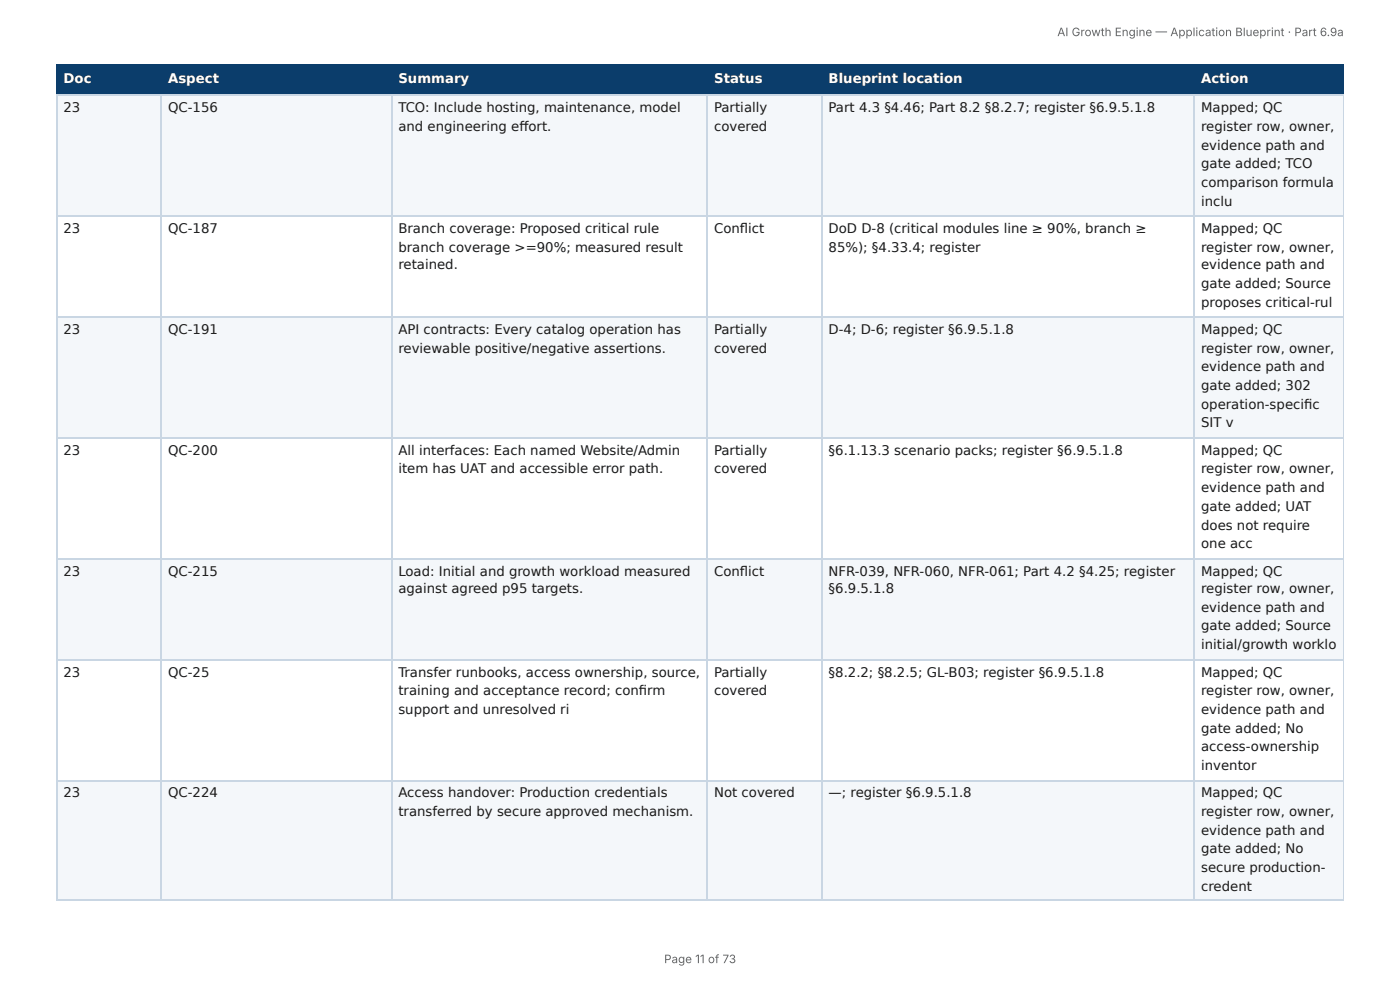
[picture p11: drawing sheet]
<svg xmlns="http://www.w3.org/2000/svg" width="297mm" height="210mm" viewBox="0 0 297 210" stroke-linecap="round" stroke-linejoin="round" font-family="sans-serif">
<defs><g id="words">
<g font-size="2.8" fill="#fff">
<text x="13.5" y="17.7">Doc</text>
<text x="35.7" y="17.7">Aspect</text>
<text x="84.6" y="17.7">Summary</text>
<text x="151.7" y="17.7">Status</text>
<text x="176" y="17.7">Blueprint location</text>
<text x="255.1" y="17.7">Action</text>
</g>
<g font-size="2.8" fill="#1a1a1a">
<text x="13.5" y="23.8">23</text>
<text x="35.7" y="23.8">QC-156</text>
<text x="84.6" y="23.8">TCO: Include hosting, maintenance, model</text>
<text x="151.7" y="23.8">Partially</text>
<text x="176" y="23.8">Part 4.3 §4.46; Part 8.2 §8.2.7; register §6.9.5.1.8</text>
<text x="255.1" y="23.8">Mapped; QC</text>
<text x="84.6" y="27.8">and engineering eff ort.</text>
<text x="151.7" y="27.8">covered</text>
<text x="255.1" y="27.8">register row, owner,</text>
<text x="255.1" y="31.8">evidence path and</text>
<text x="255.1" y="35.7">gate added; TCO</text>
<text x="255.1" y="39.7">comparison formula</text>
<text x="255.1" y="43.7">inclu</text>
<text x="13.5" y="49.5">23</text>
<text x="35.7" y="49.5">QC-187</text>
<text x="84.6" y="49.5">Branch coverage: Proposed critical rule</text>
<text x="84.6" y="53.4">branch coverage &gt;=90%; measured result</text>
<text x="151.7" y="49.5">Confl ict</text>
<text x="176" y="49.5">DoD D-8 (critical modules line ≥ 90%, branch ≥</text>
<text x="176" y="53.4">85%); §4.33.4; register</text>
<text x="255.1" y="49.5">Mapped; QC</text>
<text x="255.1" y="53.4">register row, owner,</text>
<text x="84.6" y="57.2">retained.</text>
<text x="255.1" y="57.2">evidence path and</text>
<text x="255.1" y="61.1">gate added; Source</text>
<text x="255.1" y="65.1">proposes critical-rul</text>
<text x="13.5" y="70.9">23</text>
<text x="35.7" y="70.9">QC-191</text>
<text x="84.6" y="70.9">API contracts: Every catalog operation has</text>
<text x="151.7" y="70.9">Partially</text>
<text x="176" y="70.9">D-4; D-6; register §6.9.5.1.8</text>
<text x="255.1" y="70.9">Mapped; QC</text>
<text x="84.6" y="74.9">reviewable positive/negative assertions.</text>
<text x="151.7" y="74.9">covered</text>
<text x="255.1" y="74.9">register row, owner,</text>
<text x="255.1" y="78.8">evidence path and</text>
<text x="255.1" y="82.8">gate added; 302</text>
<text x="255.1" y="86.8">operation-specifi c</text>
<text x="255.1" y="90.8">SIT v</text>
<text x="13.5" y="96.6">23</text>
<text x="35.7" y="96.6">QC-200</text>
<text x="84.6" y="96.6">All interfaces: Each named Website/Admin</text>
<text x="84.6" y="100.5">item has UAT and accessible error path.</text>
<text x="151.7" y="96.6">Partially</text>
<text x="151.7" y="100.5">covered</text>
<text x="176" y="96.6">§6.1.13.3 scenario packs; register §6.9.5.1.8</text>
<text x="255.1" y="96.6">Mapped; QC</text>
<text x="255.1" y="100.5">register row, owner,</text>
<text x="255.1" y="104.5">evidence path and</text>
<text x="255.1" y="108.5">gate added; UAT</text>
<text x="255.1" y="112.4">does not require</text>
<text x="255.1" y="116.4">one acc</text>
<text x="13.5" y="122.2">23</text>
<text x="35.7" y="122.2">QC-215</text>
<text x="84.6" y="122.2">Load: Initial and growth workload measured</text>
<text x="84.6" y="125.9">against agreed p95 targets.</text>
<text x="151.7" y="122.2">Confl ict</text>
<text x="176" y="122.2">NFR-039, NFR-060, NFR-061; Part 4.2 §4.25; register</text>
<text x="176" y="125.9">§6.9.5.1.8</text>
<text x="255.1" y="122.2">Mapped; QC</text>
<text x="255.1" y="125.9">register row, owner,</text>
<text x="255.1" y="129.9">evidence path and</text>
<text x="255.1" y="133.9">gate added; Source</text>
<text x="255.1" y="137.8">initial/growth worklo</text>
<text x="13.5" y="143.7">23</text>
<text x="35.7" y="143.7">QC-25</text>
<text x="84.6" y="143.7">Transfer runbooks, access ownership, source,</text>
<text x="151.7" y="143.7">Partially</text>
<text x="176" y="143.7">§8.2.2; §8.2.5; GL-B03; register §6.9.5.1.8</text>
<text x="255.1" y="143.7">Mapped; QC</text>
<text x="84.6" y="147.6">training and acceptance record; confi rm</text>
<text x="151.7" y="147.6">covered</text>
<text x="255.1" y="147.6">register row, owner,</text>
<text x="84.6" y="151.6">support and unresolved ri</text>
<text x="255.1" y="151.6">evidence path and</text>
<text x="255.1" y="155.6">gate added; No</text>
<text x="255.1" y="159.5">access-ownership</text>
<text x="255.1" y="163.5">inventor</text>
<text x="13.5" y="169.3">23</text>
<text x="35.7" y="169.3">QC-224</text>
<text x="84.6" y="169.3">Access handover: Production credentials</text>
<text x="84.6" y="173.3">transferred by secure approved mechanism.</text>
<text x="151.7" y="169.3">Not covered</text>
<text x="176" y="169.3">—; register §6.9.5.1.8</text>
<text x="255.1" y="169.3">Mapped; QC</text>
<text x="255.1" y="173.3">register row, owner,</text>
<text x="255.1" y="177.3">evidence path and</text>
<text x="255.1" y="181.2">gate added; No</text>
<text x="255.1" y="185.2">secure production-</text>
<text x="255.1" y="189.2">credent</text>
</g>
<g font-size="2.5" fill="#666">
<text x="224.6" y="7.7">AI Growth Engine — Application Blueprint · Part 6.9a</text>
<text x="141.1" y="204.5">Page 11 of 73</text>
</g>
</g></defs>
<g fill="#0b3d6b">
<path d="M12.2 14h21.9v6.1h-21.9z"/>
<path d="M34.1 14h49v6.1h-49z"/>
<path d="M83.1 14h67.2v6.1h-67.2z"/>
<path d="M150.3 14h24.3v6.1h-24.3z"/>
<path d="M174.6 14h79.1v6.1h-79.1z"/>
<path d="M253.7 14h31.7v6.1h-31.7z"/>
</g>
<g fill="#f4f7fa">
<path d="M12.2 20.1h21.9v25.7h-21.9z"/>
<path d="M34.1 20.1h49v25.7h-49z"/>
<path d="M83.1 20.1h67.2v25.7h-67.2z"/>
<path d="M150.3 20.1h24.3v25.7h-24.3z"/>
<path d="M174.6 20.1h79.1v25.7h-79.1z"/>
<path d="M253.7 20.1h31.7v25.7h-31.7z"/>
<path d="M12.2 67.5h21.9v25.4h-21.9z"/>
<path d="M34.1 67.5h49v25.4h-49z"/>
<path d="M83.1 67.5h67.2v25.4h-67.2z"/>
<path d="M150.3 67.5h24.3v25.4h-24.3z"/>
<path d="M174.6 67.5h79.1v25.4h-79.1z"/>
<path d="M253.7 67.5h31.7v25.4h-31.7z"/>
<path d="M12.2 118.5h21.9v21.7h-21.9z"/>
<path d="M34.1 118.5h49v21.7h-49z"/>
<path d="M83.1 118.5h67.2v21.7h-67.2z"/>
<path d="M150.3 118.5h24.3v21.7h-24.3z"/>
<path d="M174.6 118.5h79.1v21.7h-79.1z"/>
<path d="M253.7 118.5h31.7v21.7h-31.7z"/>
<path d="M12.2 165.6h21.9v25.7h-21.9z"/>
<path d="M34.1 165.6h49v25.7h-49z"/>
<path d="M83.1 165.6h67.2v25.7h-67.2z"/>
<path d="M150.3 165.6h24.3v25.7h-24.3z"/>
<path d="M174.6 165.6h79.1v25.7h-79.1z"/>
<path d="M253.7 165.6h31.7v25.7h-31.7z"/>
</g>
<path d="M11.9 13.9h273.5M12 13.8v6.6M34.3 13.8v6.6M83.2 13.8v6.6M150.2 13.8v6.6M174.5 13.8v6.6M253.6 13.8v6.6M11.9 20.2h273.5" fill="none" stroke="#0b3d6b" stroke-width=".26"/>
<path d="M285.3 13.8v6.6" fill="none" stroke="#0b3d6b" stroke-width=".21"/>
<g fill="none" stroke="#c9d6e3" stroke-width=".26">
<path d="M11.9 20.2h273.5M12 20.4v170.9M34.3 20.4v170.9M83.2 20.4v170.9M150.2 20.4v170.9M174.5 20.4v170.9M253.6 20.4v170.9M11.9 45.9h273.5M11.9 67.3h273.5M11.9 93h273.5M11.9 118.7h273.5M11.9 140.1h273.5"/>
<path d="M11.9 165.8h273.5M11.9 191.2h273.5"/>
</g>
<path d="M285.3 20.4v170.9" fill="none" stroke="#c9d6e3" stroke-width=".21"/>
<use href="#words"/>
</svg>
